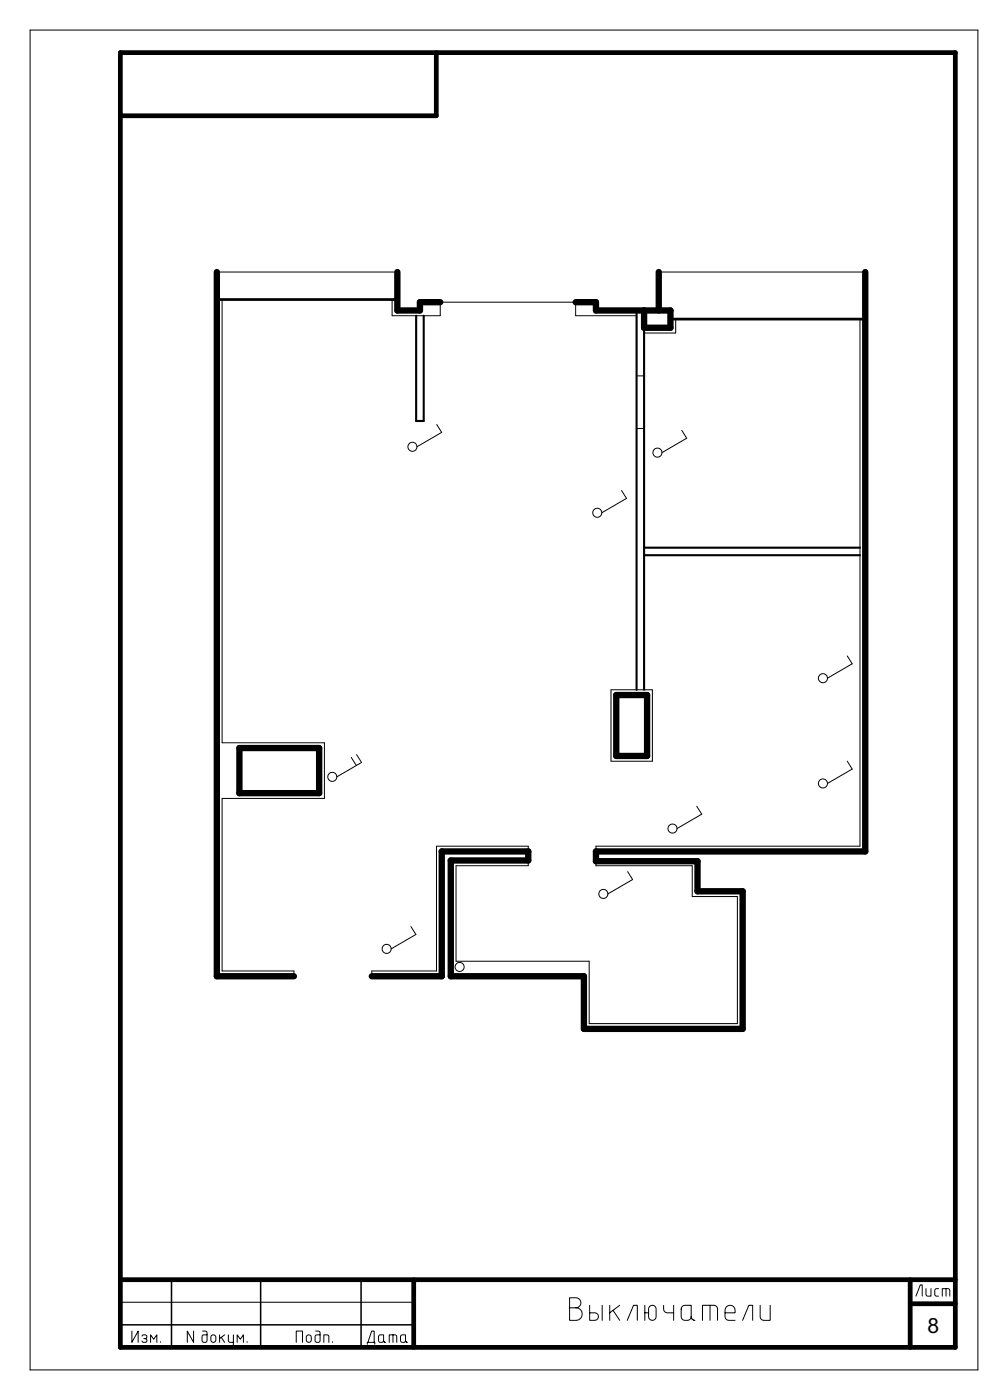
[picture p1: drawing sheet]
<svg xmlns="http://www.w3.org/2000/svg" width="335mm" height="466mm" viewBox="0 0 335 466" stroke-linecap="round" stroke-linejoin="round" font-family="sans-serif">
<defs><g id="words">
<text font-size="7" x="308.3" y="443.3">8</text>
</g></defs>
<path d="M72.1 90.5v234.2h25.6M132.1 90.5v12.8h7.5v-2.8h6.8M219 90.5v12.8M287.7 90.5v192.7h-89.6v3.3h33.8v10h15v45.7h-52.8v-17.5h-44.2v-38.5h25.7v-3h-28.7v41.5h-23.3M191.4 100.5h6.7v2.8h24.8v5.7h-8.7v-5.7M204.9 231.2h10.3v20.2h-10.3zM79.6 248.8h26.5v15h-26.5z" fill="none" stroke="#000" stroke-width="2.1"/>
<g fill="none" stroke="#000" stroke-width=".33">
<path d="M10 10h315.1v445.7h-315.1zM72.1 90.5h60M73.8 99.6v147.5h34.1v18.5h-34.1v57.4h23.9v1.7M130.4 99.6v5.4h16v-4.5h45v4.5h20.2v19.6M219 90.5h68.7M224.7 106.1v4.7h-10.5M285.9 106.1v175.4h-87.8v1.7M211.6 125h2.6M145.2 141.2l1.7 2.6-8.3 4.8M211.6 142.5h2.6M226.7 143.1l1.6 2.7-8.2 4.8M206.7 163.2l1.6 2.6-8.2 4.8"/>
<path d="M281.7 218.2l1.6 2.6-8.2 4.8M203.1 229.4h13.8v23.8h-13.8zM116.8 251.9l1.7 2.7M118.6 251l1.6 2.6-8.2 4.8M281.7 253.2l1.6 2.6-8.2 4.8M231.7 268.2l1.6 2.6-8.2 4.8M175.6 283.2v-1.7h-30.5v41.5h-21.5v1.7M175.6 286.2v1.8h-24v31.7h44.3v20.8h49.3v-42.3h-15v-10.2h-32.1v-1.5M208.7 289.9l1.6 2.6-8.2 4.8M136.6 308.2l1.7 2.6-8.2 4.8M40 433.2h97.6M189.4 435h2.1a2.09 2.09 0 0 1 2 2.1 2.09 2.09 0 0 1-2 2.1h-2.1v-7.5h2.1a1.67 1.67 0 0 1 1.6 1.6 1.67 1.67 0 0 1-1.6 1.7"/>
<path d="M196 434.2v5h1.7a1.25 1.25 0 0 0 1.3-1.3 1.25 1.25 0 0 0-1.3-1.2h-1.7M200.2 434.2v5M202.7 434.2v5M203.8 435.8l2.3 3.4M206.1 434.2l-3.4 2.5M208.6 439.2l2-5h1.3v5M214.4 434.2v5M214.4 436.7h1.2M216 434.5a1.25 1.25 0 0 1 1.4-.2 1.25 1.25 0 0 1 .7 1.1v2.5a1.25 1.25 0 0 1-1.2 1.3 1.25 1.25 0 0 1-1.3-1.3l.1-2.6zM220.6 434.2l.1 1.5 .4 .7 .6 .3h2.3M224 434.2v5M226.8 434.5l.8-.3h2.2v3.9l-.3 .6-.5 .4h-1.6l-.8-.7-.1-3z"/>
<path d="M229.8 437.9a1.25 1.25 0 0 0 1.3 1.3M233.6 439.2v-5h3.7l.9 .3 .4 .9v3.8M236.1 434.2v5M241.1 436.7h3.3v-.9a1.67 1.67 0 0 0-1.7-1.6 1.67 1.67 0 0 0-1.6 1.6v2.3l.3 .7 .8 .4h2.2M246.9 439.2l2.1-5h1.2v5M252.7 434.2l.1 4 .4 .7 .8 .3h2.1v-5M304.5 431.1l1.5-3.7h.6v3.7M307.9 428.6v2l.6 .5h1v-2.5M312 428.6l-.8 .1-.4 .5 .1 1.6 1.1 .3M313.3 431.1v-2.5l2.3 .2 .2 2.3M314.5 428.6v2.5M43.8 442.7v3.8l2.1-3.8v3.8"/>
<path d="M47.2 444.4l.4-.4h.6a.63 .63 0 0 1 .6 .6 .63 .63 0 0 1-.6 .6 .63 .63 0 0 1 .6 .7 .63 .63 0 0 1-.6 .6l-.7-.1-.3-.3M47.8 445.2h.4M50.1 446.5v-2.5l1 1.5 1.1-1.5v2.5M53.4 446.3v.2M64.4 442.7v3.8l-2.1-3.8v3.8M67.4 442.7l1.1 .1 .3 .6v2.7l-.5 .4-.7-.1-.4-.4v-1.6l.5-.4h1.1M70.3 444.2l.6-.2 .6 .2 .3 1.5a.83 .83 0 0 1-.9 .8 .83 .83 0 0 1-.8-.8zM73 444v2.5M73.6 444.8l1.1 1.7M74.7 444l-1.7 1.2M75.9 444l.1 2.2 .4 .3h1.2M77.6 444l-.1 3.4-.4 .3h-1"/>
<path d="M78.8 446.5v-2.5l1.1 1.5 1-1.5v2.5M82.2 446.3v.2M98.5 446.5v-3.8h2.1v3.8M102.1 444.2l.6-.2 .6 .2 .2 1.5a.83 .83 0 0 1-.8 .8 .83 .83 0 0 1-.9-.8zM105 442.7l1 .1 .4 .6v2.7l-.5 .4-.8-.1-.3-.4v-1.6l.5-.4h1.1M107.7 446.5v-2.5h1.1l.4 .3 .1 2.2M110.6 446.3v.2M122.1 447.1v-.6h2.5v.6M122.3 446.5l1.3-3.8h.8v3.8M126.1 444.2l1.4-.2v2l-.4 .4-.7 .1-.5-.4zM127.5 445.9l.2 .4 .5 .2M129.4 446.5v-2.5l2.3 .2 .2 2.3"/>
<path d="M130.7 444v2.5M133.3 444.2l1.5-.2v2l-.4 .4-.7 .1-.5-.4zM134.8 445.9l.2 .4 .5 .2"/>
<circle cx="137.1" cy="148.6" r="1.5"/>
<circle cx="218.6" cy="150.6" r="1.5"/>
<circle cx="198.6" cy="170.6" r="1.5"/>
<circle cx="273.6" cy="225.6" r="1.5"/>
<circle cx="110.5" cy="258.4" r="1.5"/>
<circle cx="223.6" cy="275.6" r="1.5"/>
<circle cx="273.6" cy="260.6" r="1.5"/>
<circle cx="200.6" cy="297.3" r="1.5"/>
<circle cx="128.6" cy="315.6" r="1.5"/>
<circle cx="152.8" cy="321.6" r="1.5"/>
</g>
<path d="M40 17.5h277.6v430.7h-277.6zM145.1 17.5v21h-105.1M40 425.7h277.6M137.6 425.7v22.5M302.6 425.7v22.5M302.6 433.7h15" fill="none" stroke="#000" stroke-width="1.6"/>
<path d="M57 425.7v22.5M86.7 425.7v22.5M120 425.7v22.5M40 440.7h97.6" fill="none" stroke="#000" stroke-width=".5"/>
<path d="M72.1 99.6h60M222.9 106.1h64.8" fill="none" stroke="#000" stroke-width=".9"/>
<path d="M138.4 105v35h2.5v-35M211.6 103.3v126.1M214.2 109v120.4M214.2 184.7h71.7M214.2 182.2h71.7" fill="none" stroke="#000" stroke-width=".7"/>
<use href="#words"/>
</svg>
